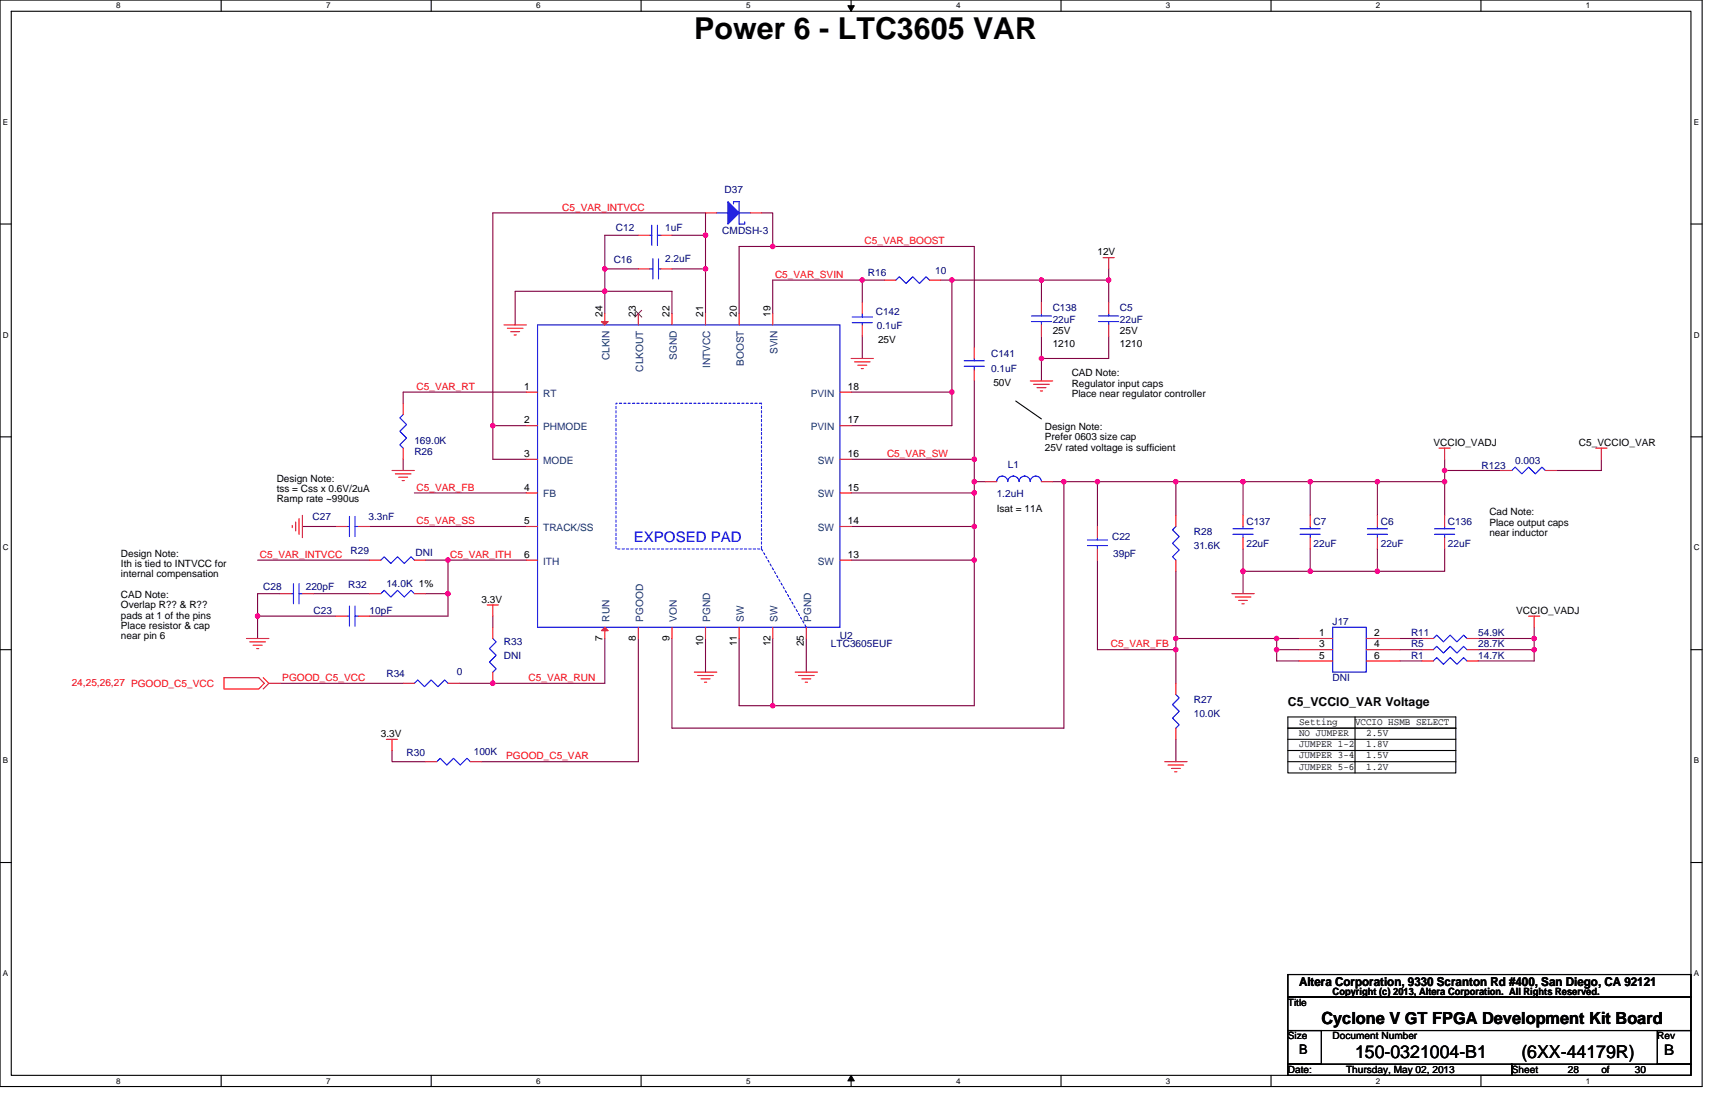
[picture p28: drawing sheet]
<svg xmlns="http://www.w3.org/2000/svg" width="432mm" height="279mm" viewBox="0 0 432 279" stroke-linecap="round" stroke-linejoin="round" font-family="sans-serif">
<defs><g id="words">
<text font-size="7.6" x="174.8" y="9.7">Power 6 - LTC3605 VAR</text>
<g font-size="4.5">
<text x="341.2" y="266.3">150-0321004-B1</text>
<text x="383.1" y="266.3">(6XX-44179R)</text>
</g>
<text font-size="4.2" x="332.7" y="257.7">Cyclone V GT FPGA Development Kit Board</text>
<text font-size="3.7" fill="#00f" x="159.6" y="136.4">EXPOSED PAD</text>
<text font-size="3.7" x="419" y="265.5">B</text>
<text font-size="3.4" x="327.1" y="265.2">B</text>
<g font-size="3.1">
<text x="324.3" y="177.7">C5_VCCIO_VAR Voltage</text>
<text x="327.1" y="248.2">Altera Corporation, 9330 Scranton Rd #400, San Diego, CA 92121</text>
</g>
<g font-size="2.5" fill="#f00">
<text x="141.6" y="53">C5_VAR_INTVCC</text>
<text x="217.7" y="61.5">C5_VAR_BOOST</text>
<text x="195.1" y="69.9">C5_VAR_SVIN</text>
<text x="104.9" y="98.1">C5_VAR_RT</text>
<text x="223.3" y="115">C5_VAR_SW</text>
<text x="104.9" y="123.5">C5_VAR_FB</text>
<text x="104.9" y="132">C5_VAR_SS</text>
<text x="65.4" y="140.4">C5_VAR_INTVCC</text>
<text x="113.4" y="140.4">C5_VAR_ITH</text>
<text x="279.7" y="163">C5_VAR_FB</text>
<text x="18.1" y="172.6">24,25,26,27 PGOOD_C5_VCC</text>
<text x="71.1" y="171.4">PGOOD_C5_VCC</text>
<text x="133.1" y="171.4">C5_VAR_RUN</text>
<text x="127.5" y="191.2">PGOOD_C5_VAR</text>
</g>
<g font-size="2.5" fill="#000080">
<text x="182.4" y="48.5">D37</text>
<text x="155.1" y="58.1">C12</text>
<text x="167.5" y="58.1">1uF</text>
<text x="181.9" y="58.9">CMDSH-3</text>
<text x="167.5" y="66">2.2uF</text>
<text x="154.5" y="66.3">C16</text>
<text x="218.5" y="69.4">R16</text>
<text x="235.4" y="69.1">10</text>
<text x="220.5" y="79.2">C142</text>
<text x="220.8" y="82.9">0.1uF</text>
<text x="265" y="78.4">C138</text>
<text x="265" y="81.2">22uF</text>
<text x="282" y="78.4">C5</text>
<text x="282" y="81.2">22uF</text>
<text x="249.5" y="89.9">C141</text>
<text x="249.5" y="93.6">0.1uF</text>
<text x="104.3" y="111.7">169.0K</text>
<text x="104.3" y="114.5">R26</text>
<text x="253.8" y="117.9">L1</text>
<text x="373" y="118.1">R123</text>
<text x="381.5" y="116.7">0.003</text>
<text x="251" y="125.2">1.2uH</text>
<text x="78.7" y="130.8">C27</text>
<text x="92.8" y="130.8">3.3nF</text>
<text x="280" y="135.9">C22</text>
<text x="300.6" y="134.8">R28</text>
<text x="313.8" y="132.2">C137</text>
<text x="313.8" y="137.6">22uF</text>
<text x="330.7" y="132.2">C7</text>
<text x="330.7" y="137.6">22uF</text>
<text x="347.6" y="132.2">C6</text>
<text x="347.6" y="137.6">22uF</text>
<text x="364.6" y="132.2">C136</text>
<text x="364.6" y="137.6">22uF</text>
<text x="88.3" y="139.6">R29</text>
<text x="104.6" y="139.8">DNI</text>
<text x="280.3" y="140.1">39pF</text>
<text x="300.6" y="138.2">31.6K</text>
<text x="66.3" y="148.6">C28</text>
<text x="77" y="148.6">220pF</text>
<text x="87.7" y="148">R32</text>
<text x="97.3" y="147.7">14.0K 1%</text>
<text x="79" y="154.5">C23</text>
<text x="93" y="154.5">10pF</text>
<text x="211.5" y="160.7">U2</text>
<text x="335.5" y="157.3">J17</text>
<text x="355.3" y="160.1">R11</text>
<text x="372.2" y="160.1">54.9K</text>
<text x="126.9" y="162.4">R33</text>
<text x="126.9" y="165.8">DNI</text>
<text x="209.2" y="163">LTC3605EUF</text>
<text x="355.3" y="163">R5</text>
<text x="355.3" y="165.8">R1</text>
<text x="372.2" y="163">28.7K</text>
<text x="372.2" y="165.8">14.7K</text>
<text x="97.3" y="170.3">R34</text>
<text x="115" y="170">0</text>
<text x="335.5" y="171.4">DNI</text>
<text x="300.6" y="177.1">R27</text>
<text x="300.6" y="180.4">10.0K</text>
<text x="102.4" y="190.3">R30</text>
<text x="119.3" y="190">100K</text>
</g>
<g font-size="2.5">
<text x="276.3" y="64.3">12V</text>
<text x="151.7" y="79.8" transform="rotate(-90 151.7 79.8)">24</text>
<text x="160.1" y="79.8" transform="rotate(-90 160.1 79.8)">23</text>
<text x="168.6" y="79.8" transform="rotate(-90 168.6 79.8)">22</text>
<text x="177" y="79.8" transform="rotate(-90 177 79.8)">21</text>
<text x="185.5" y="79.8" transform="rotate(-90 185.5 79.8)">20</text>
<text x="194" y="79.8" transform="rotate(-90 194 79.8)">19</text>
<text x="221.1" y="86.3">25V</text>
<text x="265" y="84">25V</text>
<text x="265" y="87.4">1210</text>
<text x="282" y="84">25V</text>
<text x="282" y="87.4">1210</text>
<text x="269.8" y="94.7">CAD Note:</text>
<text x="132" y="98.1">1</text>
<text x="213.4" y="98.1">18</text>
<text x="250.1" y="97.3">50V</text>
<text x="269.8" y="97.3">Regulator input caps</text>
<text x="269.8" y="99.9">Place near regulator controller</text>
<text x="132" y="106.6">2</text>
<text x="213.4" y="106.6">17</text>
<text x="263.1" y="108.3">Design Note:</text>
<text x="263.1" y="110.9">Prefer 0603 size cap</text>
<text x="263.1" y="113.5">25V rated voltage is sufficient</text>
<text x="360.9" y="112.2">VCCIO_VADJ</text>
<text x="397.6" y="112.2">C5_VCCIO_VAR</text>
<text x="132" y="115">3</text>
<text x="213.4" y="115">16</text>
<text x="69.7" y="121.2">Design Note:</text>
<text x="69.7" y="123.8">tss = Css x 0.6V/2uA</text>
<text x="132" y="123.5">4</text>
<text x="213.4" y="123.5">15</text>
<text x="69.7" y="126.4">Ramp rate ~990us</text>
<text x="132" y="131.9">5</text>
<text x="213.4" y="131.9">14</text>
<text x="251" y="128.8">Isat = 11A</text>
<text x="375" y="129.7">Cad Note:</text>
<text x="375" y="132.3">Place output caps</text>
<text x="375" y="134.9">near inductor</text>
<text x="30.5" y="140.1">Design Note:</text>
<text x="30.5" y="142.7">Ith is tied to INTVCC for</text>
<text x="132" y="140.4">6</text>
<text x="213.4" y="140.4">13</text>
<text x="30.5" y="145.3">internal compensation</text>
<text x="30.5" y="150.5">CAD Note:</text>
<text x="30.5" y="153.1">Overlap R?? &amp; R??</text>
<text x="30.5" y="155.7">pads at 1 of the pins</text>
<text x="121.2" y="151.7">3.3V</text>
<text x="381.8" y="154.5">VCCIO_VADJ</text>
<text x="30.5" y="158.3">Place resistor &amp; cap</text>
<text x="30.5" y="161">near pin 6</text>
<text x="151.7" y="161.3" transform="rotate(-90 151.7 161.3)">7</text>
<text x="160.1" y="161.3" transform="rotate(-90 160.1 161.3)">8</text>
<text x="168.6" y="161.3" transform="rotate(-90 168.6 161.3)">9</text>
<text x="332.1" y="160.1">1</text>
<text x="345.9" y="160.1">2</text>
<text x="177" y="162.7" transform="rotate(-90 177 162.7)">10</text>
<text x="185.5" y="162.7" transform="rotate(-90 185.5 162.7)">11</text>
<text x="194" y="162.7" transform="rotate(-90 194 162.7)">12</text>
<text x="202.4" y="162.7" transform="rotate(-90 202.4 162.7)">25</text>
<text x="332.1" y="162.9">3</text>
<text x="332.1" y="165.8">5</text>
<text x="345.9" y="162.9">4</text>
<text x="345.9" y="165.8">6</text>
<text x="95.9" y="185.5">3.3V</text>
<text x="327.1" y="185.3">NO JUMPER</text>
<text x="327.1" y="182.5">Setting</text>
<text x="341.2" y="182.5">VCCIO HSMB SELECT</text>
<text x="344" y="185.3">2.5V</text>
<text x="327.1" y="190.9">JUMPER 3-4</text>
<text x="327.1" y="188.1">JUMPER 1-2</text>
<text x="344" y="188.1">1.8V</text>
<text x="344" y="190.9">1.5V</text>
<text x="327.1" y="193.7">JUMPER 5-6</text>
<text x="344" y="193.7">1.2V</text>
<text x="335.5" y="250.4">Copyright (c) 2013, Altera Corporation. All Rights Reserved.</text>
<text x="324.3" y="253.2">Title</text>
<text x="324.3" y="261.6">Size</text>
<text x="335.5" y="261.6">Document Number</text>
<text x="417.3" y="261.6">Rev</text>
<text x="324.3" y="270.1">Date:</text>
<text x="338.9" y="270.1">Thursday, May 02, 2013</text>
<text x="380.6" y="270.1">Sheet</text>
<text x="394.7" y="270.1">28</text>
<text x="403.2" y="270.1">of</text>
<text x="411.6" y="270.1">30</text>
</g>
<g font-size="2.5" fill="#004080">
<text x="195.7" y="89.1" transform="rotate(-90 195.7 89.1)">SVIN</text>
<text x="153.5" y="90.7" transform="rotate(-90 153.5 90.7)">CLKIN</text>
<text x="161.9" y="93.5" transform="rotate(-90 161.9 93.5)">CLKOUT</text>
<text x="170.4" y="90.6" transform="rotate(-90 170.4 90.6)">SGND</text>
<text x="178.8" y="92.7" transform="rotate(-90 178.8 92.7)">INTVCC</text>
<text x="187.3" y="92.1" transform="rotate(-90 187.3 92.1)">BOOST</text>
<text x="136.8" y="99.8">RT</text>
<text x="204.1" y="99.8">PVIN</text>
<text x="136.8" y="108.3">PHMODE</text>
<text x="204.1" y="108.3">PVIN</text>
<text x="136.8" y="116.8">MODE</text>
<text x="205.9" y="116.8">SW</text>
<text x="136.8" y="125.2">FB</text>
<text x="205.9" y="125.2">SW</text>
<text x="136.8" y="133.7">TRACK/SS</text>
<text x="205.9" y="133.7">SW</text>
<text x="136.8" y="142.1">ITH</text>
<text x="205.9" y="142.1">SW</text>
<text x="153.5" y="156.5" transform="rotate(-90 153.5 156.5)">RUN</text>
<text x="161.9" y="156.5" transform="rotate(-90 161.9 156.5)">PGOOD</text>
<text x="170.4" y="156.5" transform="rotate(-90 170.4 156.5)">VON</text>
<text x="178.8" y="156.5" transform="rotate(-90 178.8 156.5)">PGND</text>
<text x="187.3" y="156.5" transform="rotate(-90 187.3 156.5)">SW</text>
<text x="195.7" y="156.5" transform="rotate(-90 195.7 156.5)">SW</text>
<text x="204.2" y="156.5" transform="rotate(-90 204.2 156.5)">PGND</text>
</g>
<g font-size="2">
<text x="29.3" y="2.1">8</text>
<text x="82.1" y="2.1">7</text>
<text x="135" y="2.1">6</text>
<text x="187.8" y="2.1">5</text>
<text x="240.7" y="2.1">4</text>
<text x="293.6" y="2.1">3</text>
<text x="346.4" y="2.1">2</text>
<text x="399.3" y="2.1">1</text>
<text x=".7" y="31.4">E</text>
<text x="426.5" y="31.4">E</text>
<text x=".7" y="85">D</text>
<text x="426.5" y="85">D</text>
<text x=".7" y="138.6">C</text>
<text x="426.5" y="138.6">C</text>
<text x=".7" y="192.1">B</text>
<text x="426.5" y="192.1">B</text>
<text x=".7" y="245.7">A</text>
<text x="426.5" y="245.7">A</text>
<text x="29.3" y="272.8">8</text>
<text x="82.1" y="272.8">7</text>
<text x="135" y="272.8">6</text>
<text x="187.8" y="272.8">5</text>
<text x="240.7" y="272.8">4</text>
<text x="293.6" y="272.8">3</text>
<text x="346.4" y="272.8">2</text>
<text x="399.3" y="272.8">1</text>
</g>
</g></defs>
<path d="M0 0h428.6v273.5h-428.6zM2.8 2.8h422.9v267.9h-422.9z" fill="none" stroke="#000" stroke-width=".28"/>
<g fill="#fff">
<path d="M29.3 .3h1.1v2.3h-1.1z"/>
<path d="M29.3 271h1.1v2.2h-1.1z"/>
</g>
<path d="M55.7 0v2.8M55.7 270.7v2.8" fill="none" stroke="#000" stroke-width=".28"/>
<g fill="#fff">
<path d="M82.1 .3h1.1v2.3h-1.1z"/>
<path d="M82.1 271h1.1v2.2h-1.1z"/>
</g>
<path d="M108.6 0v2.8M108.6 270.7v2.8" fill="none" stroke="#000" stroke-width=".28"/>
<g fill="#fff">
<path d="M135 .3h1.1v2.3h-1.1z"/>
<path d="M135 271h1.1v2.2h-1.1z"/>
</g>
<path d="M161.4 0v2.8M161.4 270.7v2.8" fill="none" stroke="#000" stroke-width=".28"/>
<g fill="#fff">
<path d="M187.8 .3h1.2v2.3h-1.2z"/>
<path d="M187.8 271h1.2v2.2h-1.2z"/>
</g>
<path d="M214.3 0v2.8M214.3 270.7v2.8" fill="none" stroke="#000" stroke-width=".28"/>
<path d="M213.5 1.4h1.6l-.8 1.4zM214.3 270.7l.8 1.4h-1.6z" fill="#000" stroke="#000" stroke-width=".25"/>
<g fill="#fff">
<path d="M240.7 .3h1.1v2.3h-1.1z"/>
<path d="M240.7 271h1.1v2.2h-1.1z"/>
</g>
<path d="M267.1 0v2.8M267.1 270.7v2.8" fill="none" stroke="#000" stroke-width=".28"/>
<g fill="#fff">
<path d="M293.6 .3h1.1v2.3h-1.1z"/>
<path d="M293.6 271h1.1v2.2h-1.1z"/>
</g>
<path d="M320 0v2.8M320 270.7v2.8" fill="none" stroke="#000" stroke-width=".28"/>
<g fill="#fff">
<path d="M346.4 .3h1.2v2.3h-1.2z"/>
<path d="M346.4 271h1.2v2.2h-1.2z"/>
</g>
<path d="M372.9 0v2.8M372.9 270.7v2.8" fill="none" stroke="#000" stroke-width=".28"/>
<g fill="#fff">
<path d="M399.3 .3h1.1v2.3h-1.1z"/>
<path d="M399.3 271h1.1v2.2h-1.1z"/>
<path d="M.7 29.6h1.4v2.3h-1.4z"/>
<path d="M426.5 29.6h1.3v2.3h-1.3z"/>
<path d="M.7 83.2h1.5v2.2h-1.5z"/>
<path d="M426.5 83.2h1.4v2.2h-1.4z"/>
</g>
<path d="M0 56.4h2.8M425.7 56.4h2.9" fill="none" stroke="#000" stroke-width=".28"/>
<g fill="#fff">
<path d="M.7 136.7h1.5v2.3h-1.5z"/>
<path d="M426.5 136.7h1.4v2.3h-1.4z"/>
</g>
<path d="M0 110h2.8M425.7 110h2.9" fill="none" stroke="#000" stroke-width=".28"/>
<g fill="#fff">
<path d="M.7 190.3h1.4v2.3h-1.4z"/>
<path d="M426.5 190.3h1.3v2.3h-1.3z"/>
</g>
<path d="M0 163.5h2.8M425.7 163.5h2.9" fill="none" stroke="#000" stroke-width=".28"/>
<g fill="#fff">
<path d="M.7 243.9h1.4v2.2h-1.4z"/>
<path d="M426.4 243.9h1.4v2.2h-1.4z"/>
</g>
<g fill="none" stroke="#000" stroke-width=".28">
<path d="M255.7 100.9l6.5 4.6M324.3 186.1h42.2M324.3 188.9h42.2M324.3 180.5h42.2v2.8h-42.2zM324.3 191.7h42.2M324.3 183.3h42.2v11.3h-42.2zM341.2 180.5v14.1M0 217.1h2.8M425.7 217.1h2.9M324.3 245.3h101.4v5.7h-101.4zM324.3 251h101.4v8.4h-101.4zM324.3 259.4h8.4v8.5h-8.4z"/>
<path d="M417.3 259.4h8.4v8.5h-8.4zM324.3 267.9h56.3v2.8h-56.3zM380.6 267.9h45.1v2.8h-45.1z"/>
</g>
<g fill="none" stroke="#800040" stroke-width=".28">
<path d="M160.7 59.2h-8.4v8.5M169.2 59.2h8.4M177.6 59.2v8.5M177.6 59.2v-5.6h-53.5v53.5M191.7 53.6h2.9v8.4M152.3 73.3h-22.6v8.5M152.3 73.3v5.7M152.3 67.7v5.6M152.3 67.7h8.4M152.3 73.3h16.9v5.7M169.2 67.7h8.4M177.6 67.7v11.3"/>
<path d="M194.6 62h-8.5v17M194.6 62h50.7v25.4M217.1 70.5h-22.5v8.5M217.1 70.5v5.6M217.1 70.5h5.7M236.9 70.5h2.8M239.7 70.5h22.5M239.7 70.5v28.2M262.2 70.5h16.9M262.2 70.5v5.6M279.1 67.7v2.8M279.1 70.5v5.6"/>
<path d="M132.5 98.7h-31v2.8M214.3 98.7h25.4M217.1 84.6v5.6M239.7 98.7v8.4h-25.4M245.3 95.9v19.7M262.2 84.6v5.6M262.2 90.2v5.7M279.1 84.6v5.6h-16.9M101.5 115.6v2.8M124.1 107.1v8.5h8.4M124.1 107.1h8.4M214.3 115.6h31"/>
<path d="M245.3 115.6v5.6M363.7 118.4h14.1M363.7 118.4v2.8M363.7 115.6v2.8M403.2 115.6v2.8h-11.3M76.1 132.5h8.5M93 132.5h39.5M104.3 124.1h28.2M214.3 132.5h31M214.3 124.1h31v8.4M245.3 121.2h2.8M245.3 121.2v2.9"/>
<path d="M245.3 132.5v8.5M265 121.2h2.9M267.9 121.2h8.4M267.9 121.2v62.1h-98.7v-22.6M276.3 121.2h19.8M276.3 121.2v11.3M296.1 121.2v8.5M296.1 121.2h16.9M313 138.2v5.6M313 121.2v8.5M313 121.2h16.9M329.9 138.2v5.6"/>
<path d="M329.9 121.2v8.5M329.9 121.2h16.9M346.8 121.2v8.5M346.8 121.2h16.9M346.8 138.2v5.6h16.9v-5.6M363.7 121.2v8.5M64.9 155.1v5.6M64.9 155.1h19.7M64.9 141h28.1M70.5 149.4h-5.6v5.7M79 149.4h14M107.1 141h5.7"/>
<path d="M107.1 149.4h5.7M112.8 141h19.7M112.8 141v8.4M112.8 149.4v5.7h-19.8M124.1 155.1v2.8M214.3 141h31M245.3 141v36.6h-50.7M276.3 141v22.5h19.8M296.1 143.8v16.9M313 143.8h16.9M313 143.8v5.6M329.9 143.8h16.9"/>
<path d="M386.3 157.9v2.8M70.5 172h31M152.3 160.7v11.3h-36.7M160.7 160.7v31h-39.5M177.6 160.7v8.5M186.1 160.7v16.9h8.5M194.6 160.7v16.9M203 160.7v8.5M296.1 163.5v8.5M321.4 160.7v2.8M321.4 160.7h-25.3v2.8M321.4 163.5h5.7"/>
<path d="M321.4 163.5v2.9h5.7M321.4 160.7h5.7M352.4 160.7h5.7M352.4 166.4h5.7M352.4 163.5h5.7M372.2 163.5h14.1M372.2 160.7h14.1M386.3 160.7v2.8M386.3 163.5v2.9h-14.1M98.7 188.9v2.8h8.4M296.1 186.1v5.6"/>
</g>
<g fill="#f0f" stroke="#f0f" stroke-width=".28">
<circle cx="296" cy="160.7" r=".55"/>
<circle cx="112.8" cy="141" r=".55"/>
<circle cx="112.8" cy="149.4" r=".55"/>
<circle cx="124" cy="172" r=".56"/>
<circle cx="194.5" cy="177.6" r=".55"/>
<circle cx="313" cy="143.8" r=".57"/>
<circle cx="245.3" cy="121.2" r=".55"/>
<circle cx="245.3" cy="141" r=".55"/>
<circle cx="239.6" cy="70.5" r=".55"/>
<circle cx="239.6" cy="98.7" r=".55"/>
<circle cx="217.1" cy="70.5" r=".55"/>
<circle cx="177.6" cy="59.2" r=".56"/>
<circle cx="124.1" cy="107.1" r=".55"/>
<circle cx="64.9" cy="155.1" r=".55"/>
<circle cx="363.7" cy="121.2" r=".55"/>
<circle cx="346.8" cy="121.2" r=".55"/>
<circle cx="152.2" cy="73.3" r=".56"/>
<circle cx="152.2" cy="67.7" r=".55"/>
<circle cx="177.6" cy="67.7" r=".55"/>
<circle cx="346.8" cy="143.8" r=".56"/>
<circle cx="296" cy="121.2" r=".55"/>
<circle cx="262.2" cy="90.2" r=".55"/>
<circle cx="279.1" cy="70.5" r=".55"/>
<circle cx="262.2" cy="70.5" r=".55"/>
<circle cx="267.8" cy="121.2" r=".55"/>
<circle cx="276.3" cy="121.2" r=".55"/>
<circle cx="329.9" cy="121.2" r=".55"/>
<circle cx="313" cy="121.2" r=".56"/>
<circle cx="245.3" cy="132.5" r=".55"/>
<circle cx="245.3" cy="124.1" r=".55"/>
<circle cx="245.3" cy="115.6" r=".56"/>
<circle cx="194.5" cy="62" r=".55"/>
<circle cx="329.9" cy="143.8" r=".56"/>
<circle cx="363.7" cy="118.4" r=".55"/>
<circle cx="321.4" cy="160.7" r=".55"/>
<circle cx="321.4" cy="163.5" r=".55"/>
<circle cx="386.3" cy="163.5" r=".55"/>
<circle cx="386.3" cy="160.7" r=".55"/>
<circle cx="296" cy="163.5" r=".55"/>
</g>
<g fill="none" stroke="#f00" stroke-width=".28">
<path d="M160.7 59.2h2.8M166.4 59.2h2.8M177.6 53.6h2.9M188.9 53.6h2.8M152.3 79v2.8M160.7 79v2.8M160.7 67.7h2.8M166.4 67.7h2.8M169.2 79v2.8M177.6 79v2.8M186.1 79v2.8M194.6 79v2.8"/>
<path d="M217.1 76.1v2.9M222.8 70.5h2.8M234 70.5h2.9M262.2 76.1v2.9M277.7 64.9h2.8M279.1 64.9v2.8M279.1 76.1v2.9M126.9 81.8h5.6M127.7 82.6h4M128.6 83.5h2.2M129.4 84.3h.6M132.5 98.7h2.8"/>
<path d="M211.5 98.7h2.8M214.3 90.2h5.6M215.1 91.1h4M216 91.9h2.2M216.8 92.8h.6M217.1 81.8v2.8M245.3 87.4v2.8M245.3 93v2.9M259.4 95.9h5.6M260.2 96.7h4M261.1 97.6h2.3M261.9 98.4h.6"/>
<path d="M262.2 81.8v2.8M279.1 81.8v2.8M98.7 118.4h5.6M99.5 119.3h4M101.5 101.5v2.8M101.5 112.8v2.8M132.5 107.1h2.8M132.5 115.6h2.8M211.5 115.6h2.8M211.5 107.1h2.8M362.3 112.8h2.8M363.7 112.8v2.8"/>
<path d="M377.8 118.4h2.8M389.1 118.4h2.8M401.8 112.8h2.8M403.2 112.8v2.8M73.6 132.2v.6M74.4 131.4v2.2M75.3 130.6v3.9M76.1 129.7v5.6M84.6 132.5h2.8M90.2 132.5h2.8M100.4 120.1h2.2M101.2 121h.6"/>
<path d="M132.5 124.1h2.8M132.5 132.5h2.8M211.5 132.5h2.8M211.5 124.1h2.8M248.1 121.2h2.9M262.2 121.2h2.8M276.3 132.5v2.8M276.3 138.2v2.8M296.1 129.7v2.8M313 129.7v2.8M313 135.3v2.9M329.9 129.7v2.8"/>
<path d="M329.9 135.3v2.9M346.8 129.7v2.8M346.8 135.3v2.9M363.7 129.7v2.8M363.7 135.3v2.9M70.5 149.4h2.8M76.1 149.4h2.9M84.6 155.1h2.8M90.2 155.1h2.8M93 149.4h2.9M93 141h2.9M104.3 149.4h2.8"/>
<path d="M104.3 141h2.8M122.7 152.3h2.8M124.1 152.3v2.8M124.1 157.9v2.8M132.5 141h2.8M152.3 157.9v2.8M160.7 157.9v2.8M169.2 157.9v2.8M177.6 157.9v2.8M186.1 157.9v2.8M194.6 157.9v2.8M203 157.9v2.8"/>
<path d="M211.5 141h2.8M296.1 141v2.8M310.2 149.4h5.6M311 150.3h3.9M311.8 151.1h2.3M312.7 152h.5M384.9 155.1h2.8M386.3 155.1v2.8M56.4 170.6h8.8l1.3 1.4-1.3 1.4h-8.8zM62 160.7h5.7M62.9 161.6h3.9M63.7 162.4h2.3"/>
<path d="M64.6 163.3h.6M66.3 170.6l1.4 1.4M67.7 172l-1.4 1.4M67.7 172h2.8M101.5 172h2.8M112.8 172h2.8M124.1 169.2v2.8M174.8 169.2h5.7M175.7 170h3.9M176.5 170.9h2.3M177.4 171.7h.5M200.2 169.2h5.6"/>
<path d="M201 170h4M201.9 170.9h2.2M202.7 171.7h.6M296.1 172v2.8M327.1 160.7h8.4M327.1 163.5h8.4M327.1 166.4h8.4M344 160.7h8.4M344 163.5h8.4M344 166.4h8.4M358.1 160.7h2.8M358.1 163.5h2.8"/>
<path d="M358.1 166.4h2.8M369.4 160.7h2.8M369.4 163.5h2.8M369.4 166.4h2.8M97.3 186.1h2.8M98.7 186.1v2.8M107.1 191.7h2.9M118.4 191.7h2.8M293.2 191.7h5.7M294.1 192.6h3.9M294.9 193.4h2.3M295.8 194.3h.5"/>
<path d="M296.1 183.3v2.8"/>
</g>
<g fill="none" stroke="#00f" stroke-width=".28">
<path d="M163.5 59.2h.6M164.1 56.7v5.1M165.5 59.2h.9M165.5 56.7v5.1M180.5 53.6h2.8M184.7 51.3v-.5h1.4v5.6h1.4v-.6M186.1 53.6h2.8M163.5 67.7h.9M164.4 65.2v5M165.8 65.2v5M165.8 67.7h.6M214.6 79.8h5"/>
<path d="M217.1 79v.8M225.6 70.5l.8-.8 1.7 1.7 1.7-1.7 1.7 1.7 1.7-1.7 .8 .8M259.7 79.5h5.1M262.2 79v.5M276.6 79.5h5.1M279.1 79v.5M135.3 81.8h76.2v76.1h-76.2zM214.6 81.2h5M217.1 81.2v.6M242.8 90.8h5M242.8 92.2h5M245.3 92.2v.8"/>
<path d="M245.3 90.2v.6M259.7 80.9h5.1M262.2 80.9v.9M276.6 80.9h5.1M279.1 80.9v.9M101.5 104.3l-.8 .9 1.7 1.7-1.7 1.7 1.7 1.7-1.7 1.7 .8 .8M380.6 118.4l.9-.8 1.7 1.7 1.7-1.7 1.7 1.7 1.6-1.7 .9 .8M87.4 132.5h.6M88 130v5.1M89.4 132.5h.8M89.4 130v5.1M253.7 121.2a1.4 1.4 0 0 0-1.4-1.4 1.37 1.37 0 0 0-1.3 1.4"/>
<path d="M262.2 121.2a1.41 1.41 0 0 0-1.4-1.4 1.41 1.41 0 0 0-1.4 1.4 1.41 1.41 0 0 0-1.4-1.4 1.41 1.41 0 0 0-1.4 1.4 1.4 1.4 0 0 0-1.5-1.4 1.37 1.37 0 0 0-1.3 1.4M273.8 135.9h5M273.8 137.3h5M276.3 137.3v.9M276.3 135.3v.6M296.1 132.5l-.9 .9 1.7 1.7-1.7 1.7 1.7 1.7-1.7 1.6 .9 .9M310.4 134.5h5.1M310.4 133.1h5.1M313 132.5v.6M313 134.5v.8M327.3 134.5h5.1M327.3 133.1h5.1"/>
<path d="M329.9 132.5v.6M329.9 134.5v.8M344.3 134.5h5M344.3 133.1h5M346.8 132.5v.6M346.8 134.5v.8M361.2 134.5h5M361.2 133.1h5M363.7 132.5v.6M363.7 134.5v.8M73.3 149.4h.6M73.9 146.9v5.1"/>
<path d="M75.3 149.4h.8M75.3 146.9v5.1M87.4 155.1h.6M88 152.5v5.1M89.4 155.1h.8M89.4 152.5v5.1M95.9 149.4l.8-.8 1.7 1.7 1.7-1.7 1.7 1.7 1.7-1.7 .8 .8M95.9 141l.8-.9 1.7 1.7 1.7-1.7 1.7 1.7 1.7-1.7 .8 .9M335.5 157.9h8.5v11.3h-8.5zM104.3 172l.9-.8 1.7 1.6 1.7-1.6 1.7 1.6 1.7-1.6 .8 .8M124.1 160.7l.8 .9-1.7 1.7 1.7 1.7-1.7 1.6 1.7 1.7-.8 .9M296.1 174.8l.8 .9-1.7 1.7 1.7 1.6-1.7 1.7 1.7 1.7-.8 .9"/>
<path d="M360.9 160.7l.8-.8 1.7 1.7 1.7-1.7 1.7 1.7 1.7-1.7 .9 .8M360.9 163.5l.8-.8 1.7 1.7 1.7-1.7 1.7 1.7 1.7-1.7 .9 .8M360.9 166.4l.8-.9 1.7 1.7 1.7-1.7 1.7 1.7 1.7-1.7 .9 .9M110 191.7l.8-.8 1.7 1.7 1.7-1.7 1.7 1.7 1.7-1.7 .8 .8"/>
</g>
<path d="M183.3 50.8l2.8 2.8-2.8 2.8z" fill-rule="evenodd" fill="#00f" stroke="#00f" stroke-width=".28"/>
<path d="M155.1 101.5h36.6v36.7h-36.6zM191.7 138.2l11.3 19.7M203 157.9h.1" fill="none" stroke="#00f" stroke-width=".28" stroke-dasharray=".6 .6"/>
<g fill="#f00" stroke="#f00" stroke-width=".28">
<path d="M151.4 158.8l.9-.9 .8 .9z"/>
<path d="M151.4 80.9h1.7l-.8 .9z"/>
</g>
<path d="M159.9 78.1l1.7 1.7M161.6 78.1l-1.7 1.7" fill="none" stroke="#804000" stroke-width=".25"/>
<use href="#words"/>
</svg>
